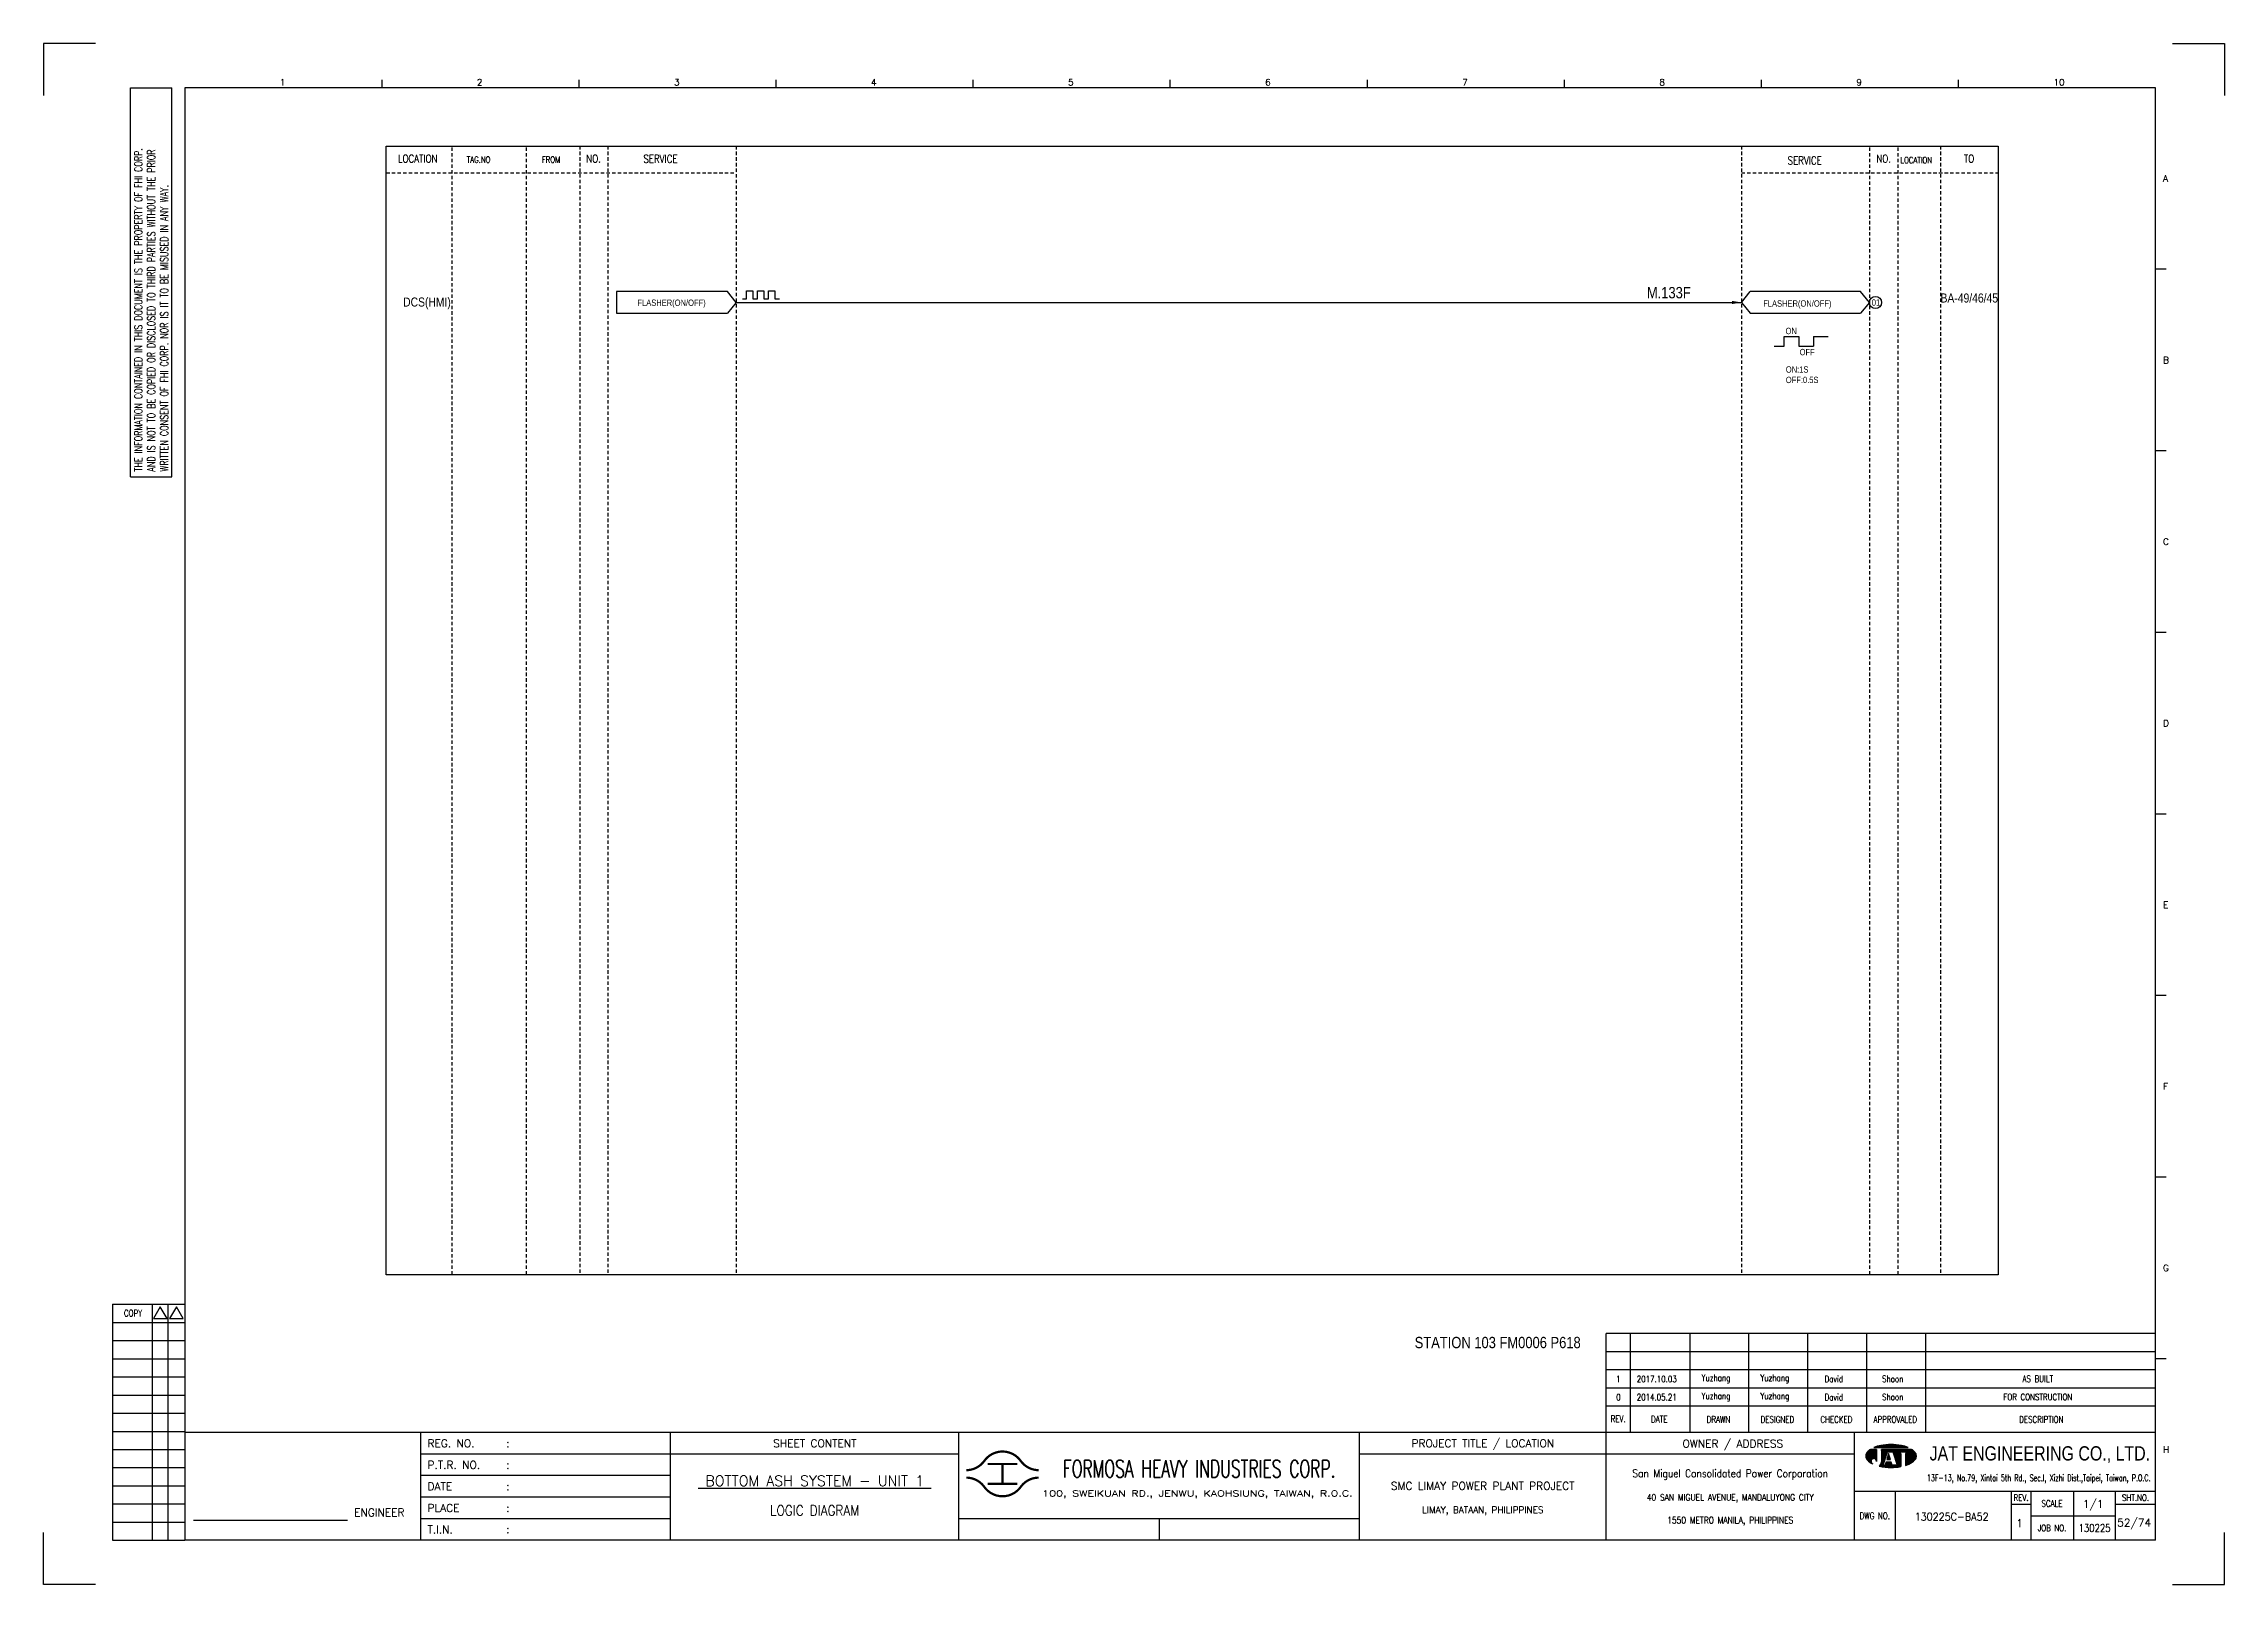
# Model space of a CAD drawing. Extents: x 1487 to 2453, y -138 to 544.
import ezdxf
from ezdxf.enums import TextEntityAlignment as Align

# ---------------------------------------------------------------- set-up
doc = ezdxf.new("R2010")
doc.units = 0
doc.header["$MEASUREMENT"] = 0
doc.linetypes.add('HIDDEN', pattern=[4, 1.5, -1, 1.5])
doc.layers.get('0').update_dxf_attribs({"linetype": 'CONTINUOUS'})
doc.layers.get('Defpoints').update_dxf_attribs({"linetype": 'CONTINUOUS'})
for name, color, linetype in [('B_DIM', 7, 'CONTINUOUS'), ('CON', 4, 'CONTINUOUS'), ('DCS', 7, 'CONTINUOUS'), ('DIM', 3, 'CONTINUOUS'), ('HID', 2, 'HIDDEN'), ('T', 2, 'CONTINUOUS'), ('TEXT', 7, 'CONTINUOUS'), ('圖框CON', 4, 'CONTINUOUS'), ('圖框DIM', 3, 'CONTINUOUS'), ('框線', 6, 'CONTINUOUS')]:
    doc.layers.add(name, color=color, linetype=linetype)
doc.styles.add('AEH', font='simplex', dxfattribs={"width": 0.8, "bigfont": 'ae'})
doc.styles.add('DAYUKP', font='complex', dxfattribs={"bigfont": 'DAYUKP.SHX'})
doc.styles.add('E2', font='simplex.shx', dxfattribs={"height": 2})
doc.styles.add('E3', font='simplex.shx', dxfattribs={"height": 3})
doc.styles.add('E4', font='simplex.shx', dxfattribs={"height": 4})
doc.styles.add('ROMANS', font='romans', dxfattribs={"width": 0.8})
doc.styles.add('style3', font='ARIALN.TTF')
doc.styles.add('WMF-Arial0', font='arial.ttf')

msp = doc.modelspace()

# ---------------------------------------------------------------- texts
at = {"layer": 'CON', "style": 'ROMANS', "width": 0.8}
for s, p in [('LOCATION', (1652.37, 493.11)), ('NO.', (1730.26, 493.11)), ('SERVICE', (1759.91, 493.04)), ('SERVICE', (2266.73, 492.3)), ('NO.', (2301.7, 493.11)), ('TO', (2339.5, 493.11))]:
    msp.add_text(s, height=3.5, dxfattribs=at).set_placement(p, align=Align.MIDDLE)
for s, p in [('TAG.NO', (1674.1, 490.46)), ('FROM', (1707.36, 490.46)), ('LOCATION', (2309.13, 490.21))]:
    msp.add_text(s, height=2.8, dxfattribs=at).set_placement(p, align=Align.BOTTOM_LEFT)
at = {"layer": 'CON', "style": 'style3'}
msp.add_text('DCS(HMI)', height=4, dxfattribs=at).set_placement((1645.92, 429.63), align=Align.MIDDLE_LEFT)
for s, p in [('FLASHER(ON/OFF)', (1749.7, 427.08)), ('FLASHER(ON/OFF)', (2248.35, 426.75)), ('01', (2296.44, 427.17)), ('ON', (2258.24, 414.57)), ('OFF', (2264.49, 405.24)), ('ON:1S', (2258.36, 397.52)), ('OFF:0.5S', (2258.36, 392.9))]:
    msp.add_text(s, height=2.8, dxfattribs=at).set_placement(p, align=Align.BOTTOM_LEFT)
msp.add_text('BA-49/46/45', height=4, dxfattribs=at).set_placement((2326.9, 429.42))
at = {"layer": 'DCS', "linetype": 'ByBlock', "style": 'style3'}
for s, p in [('M.133F', (2196.82, 431.29)), ('STATION 103 FM0006 P618', (2093.97, -33.61))]:
    msp.add_text(s, height=5, dxfattribs=at).set_placement(p)
at = {"layer": 'T', "style": 'AEH', "width": 0.8}
for s, height, p in [('1', 2.87, (2184.18, -47.3)), ('2017.10.03', 2.871, (2201.19, -47.27)), ('Yuzhang', 2.871, (2227.39, -47.19)), ('Yuzhang', 2.871, (2253.5, -47.19)), ('David', 2.871, (2279.61, -47.19)), ('Shoon', 2.871, (2305.72, -47.19)), ('AS BUILT', 2.871, (2370, -47.19)), ('0', 2.87, (2184.18, -55.34)), ('2014.05.21', 2.871, (2201.19, -55.31)), ('Yuzhang', 2.871, (2227.39, -55.23)), ('Yuzhang', 2.871, (2253.5, -55.23)), ('David', 2.871, (2279.61, -55.23)), ('Shoon', 2.871, (2305.72, -55.23)), ('FOR CONSTRUCTION', 2.8714, (2370, -55.23))]:
    msp.add_text(s, height=height, dxfattribs=at).set_placement(p, align=Align.MIDDLE)
at = {"layer": 'TEXT', "color": 2, "style": 'E3', "width": 0.8}
msp.add_text('130225', height=3.446, dxfattribs=at).set_placement((2395.13, -113.25), align=Align.MIDDLE_CENTER)

# ---------------------------------------------------------------- blocks, each defined once
blk = doc.blocks.new('LEADER')
at = {"layer": 'CON'}
blk.add_solid([(0.85, -0.57), (0.85, -1.57), (3.85, -1.07)], dxfattribs=at)
blk = doc.blocks.new('Sht_Cont_T3')
at = {"layer": 'TEXT', "color": 3, "linetype": 'Continuous', "style": 'E4'}
for tag, p in [('$SHT_CONT_L1$', (55.63, 24.91)), ('$SHT_CONT_L2$', (55.63, 16.61)), ('$SHT_CONT_L3$', (55.63, 8.3))]:
    blk.add_attdef(tag, text='', height=4, dxfattribs=at).set_placement(p, align=Align.MIDDLE)
blk = doc.blocks.new('1880-TITLE_BLK')
at = {"layer": 'TEXT', "color": 2, "linetype": 'Continuous', "style": 'E3'}
for tag, p in [('DWG_NO', (736.41, 26.44)), ('REV', (762.59, 23.97)), ('SCALE', (790.95, 31.17)), ('SHT_NO', (806.74, 23.97))]:
    blk.add_attdef(tag, text='', height=3, dxfattribs=at).set_placement(p, align=Align.MIDDLE)
at = {"layer": 'TEXT', "linetype": 'Continuous', "style": 'E2', "width": 0.6}
for tag, p in [('REV_DATE', (418.65, 19.76)), ('APPR_DATE', (492.93, 19.76))]:
    blk.add_attdef(tag, text='', height=2, dxfattribs=at).set_placement(p, align=Align.MIDDLE_LEFT)
blk = doc.blocks.new('1')
at = {"ltscale": 500, "const_width": 0.99}
blk.add_lwpolyline([(1686.83, 57.65, -0.241531), (1678.79, 61.78, 0.512989), (1662.7, 61.78, -0.241531), (1654.66, 57.65, -0.241531)], format="xyb", dxfattribs=at)
for points in [[(1664.14, 60.4), (1677.35, 60.4)], [(1670.74, 60.4), (1670.74, 51.6)], [(1664.14, 51.6), (1677.35, 51.6)]]:
    blk.add_lwpolyline(points, dxfattribs=at)
at = {"const_width": 0.99}
blk.add_lwpolyline([(1686.83, 54.35, 0.241531), (1678.79, 50.22, -0.512989), (1662.7, 50.22, 0.241531), (1654.66, 54.35, 0.241531)], format="xyb", dxfattribs=at)
at = {"layer": 'B_DIM'}
for p, q in [((2181.53, 118.11), (1938.08, 118.11)), ((1938.08, 74.29), (1938.08, 118.11)), ((1948.92, 74.29), (1948.92, 118.11)), ((1975.28, 74.29), (1975.28, 118.11)), ((2001.39, 74.29), (2001.39, 118.11)), ((2027.5, 74.29), (2027.5, 118.11)), ((2053.62, 74.29), (2053.62, 118.11)), ((2079.73, 74.29), (2079.73, 118.11)), ((2181.53, 110.07), (1938.08, 110.07)), ((1938.08, 77.93), (1938.08, 104.33)), ((2181.53, 102.03), (1938.08, 102.03)), ((2181.53, 93.99), (1938.08, 93.99)), ((2181.53, 85.95), (1938.08, 85.95))]:
    blk.add_line(p, q, dxfattribs=at)
at = {"layer": 'CON'}
for points in [[(1523.67, 26.6), (1523.67, 74.29)], [(1651.45, 26.6), (1651.45, 74.29)]]:
    blk.add_lwpolyline(points, dxfattribs=at)
at = {"layer": 'CON', "ltscale": 500}
for points in [[(1523.67, 64.75), (1413.11, 64.75)], [(1651.45, 64.75), (1523.67, 64.75)], [(1523.67, 55.22), (1413.11, 55.22)], [(1523.67, 45.69), (1413.11, 45.69)], [(1523.67, 36.15), (1413.11, 36.15)]]:
    blk.add_lwpolyline(points, dxfattribs=at)
at = {"layer": 'Defpoints'}
for points in [[(1268.99, 689.33), (1246.02, 689.33), (1246.02, 666.36)], [(2189, 689.33), (2211.97, 689.33), (2211.97, 666.36)], [(1268.99, 7.08), (1246.02, 7.08), (1246.02, 30.05)], [(2189, 7.08), (2211.97, 7.08), (2211.97, 30.05)]]:
    blk.add_lwpolyline(points, dxfattribs=at)
at = {"layer": 'DIM'}
for p, q in [((1276.46, 131.12), (1276.46, 26.6)), ((1276.46, 131.12), (1308.62, 131.12)), ((1294.26, 26.6), (1294.26, 131.12)), ((1301.15, 26.6), (1301.15, 131.12)), ((1276.46, 123.08), (1308.62, 123.08)), ((1276.46, 115.04), (1308.62, 115.04)), ((1276.46, 107), (1308.62, 107)), ((1276.46, 98.96), (1308.62, 98.96)), ((1276.46, 90.92), (1308.62, 90.92)), ((1276.46, 82.88), (1308.62, 82.88)), ((1276.46, 74.84), (1308.62, 74.84)), ((1276.46, 66.8), (1308.62, 66.8)), ((1276.46, 58.76), (1308.62, 58.76)), ((1276.46, 50.72), (1308.62, 50.72)), ((1276.46, 42.68), (1308.62, 42.68)), ((1276.46, 34.64), (1308.62, 34.64)), ((1276.46, 26.6), (1308.62, 26.6))]:
    blk.add_line(p, q, dxfattribs=at)
for points in [[(1297.7, 129.98), (1294.72, 124.81), (1300.69, 124.81)], [(1304.83, 129.98), (1301.84, 124.81), (1307.81, 124.81)]]:
    blk.add_lwpolyline(points, close=True, dxfattribs=at)
at = {"layer": 'T', "lineweight": -3}
for p, q in [((2056.73, 67.67), (2071.93, 67.67)), ((2057.91, 66.87), (2055.21, 66.87)), ((2057.91, 66.87), (2057.91, 61.52)), ((2073.45, 66.87), (2060.05, 66.87)), ((2060.05, 66.33), (2060.05, 66.87)), ((2060.05, 66.87), (2060.05, 61.23)), ((2061.8, 63.05), (2060.05, 61.24)), ((2060.85, 59.91), (2062.72, 65.8)), ((2061.65, 59.91), (2060.85, 59.91)), ((2062.08, 61.25), (2061.65, 59.91)), ((2064.44, 61.25), (2062.08, 61.25)), ((2063.26, 65), (2062.41, 62.32)), ((2062.41, 62.32), (2064.1, 62.32)), ((2062.72, 65.8), (2065.13, 65.8)), ((2064.1, 62.32), (2063.26, 65)), ((2063.79, 65.8), (2065.13, 65.8)), ((2064.86, 59.91), (2064.44, 61.25)), ((2067, 59.91), (2064.86, 59.91)), ((2065.13, 65.8), (2067, 59.91)), ((2066.74, 65.8), (2072.62, 65.8)), ((2066.74, 65), (2066.74, 65.8)), ((2068.61, 65), (2066.74, 65)), ((2068.61, 65), (2068.61, 59.21)), ((2072.62, 65), (2070.75, 65)), ((2070.75, 65), (2070.75, 59.74)), ((2072.62, 65.8), (2072.62, 65))]:
    blk.add_line(p, q, dxfattribs=at)
at = {"layer": 'T', "color": 0, "lineweight": -3}
for p, q in [((2056.94, 67.67), (2057.09, 67.82)), ((2057.16, 67.67), (2057.44, 67.95)), ((2057.39, 67.67), (2057.78, 68.07)), ((2057.61, 67.67), (2058.11, 68.18)), ((2057.83, 67.67), (2058.43, 68.27)), ((2058.05, 67.67), (2058.73, 68.35)), ((2058.27, 67.67), (2059.03, 68.43)), ((2058.49, 67.67), (2059.32, 68.49)), ((2058.72, 67.67), (2059.6, 68.55)), ((2058.94, 67.67), (2059.87, 68.6)), ((2059.16, 67.67), (2060.14, 68.65)), ((2059.38, 67.67), (2060.41, 68.7)), ((2059.6, 67.67), (2060.67, 68.74)), ((2059.82, 67.67), (2060.93, 68.77)), ((2060.05, 67.67), (2061.18, 68.81)), ((2060.27, 67.67), (2061.44, 68.84)), ((2060.49, 67.67), (2061.69, 68.87)), ((2060.71, 67.67), (2061.93, 68.89)), ((2060.93, 67.67), (2062.18, 68.91)), ((2061.15, 67.67), (2062.42, 68.93)), ((2061.38, 67.67), (2062.66, 68.95)), ((2061.6, 67.67), (2062.89, 68.97)), ((2061.82, 67.67), (2063.13, 68.98)), ((2062.04, 67.67), (2063.36, 68.99)), ((2062.26, 67.67), (2063.59, 69)), ((2062.48, 67.67), (2063.82, 69)), ((2062.71, 67.67), (2064.04, 69.01)), ((2062.93, 67.67), (2064.27, 69.01)), ((2063.15, 67.67), (2064.49, 69.01)), ((2063.37, 67.67), (2064.71, 69.01)), ((2063.59, 67.67), (2064.92, 69)), ((2063.81, 67.67), (2065.14, 69)), ((2064.04, 67.67), (2065.35, 68.99)), ((2064.26, 67.67), (2065.56, 68.98)), ((2064.48, 67.67), (2065.78, 68.97)), ((2064.7, 67.67), (2065.98, 68.95)), ((2064.92, 67.67), (2066.19, 68.94)), ((2065.14, 67.67), (2066.4, 68.92)), ((2065.37, 67.67), (2066.6, 68.9)), ((2065.59, 67.67), (2066.8, 68.88)), ((2065.81, 67.67), (2067, 68.86)), ((2066.03, 67.67), (2067.2, 68.84)), ((2066.25, 67.67), (2067.4, 68.82)), ((2066.47, 67.67), (2067.6, 68.79)), ((2066.7, 67.67), (2067.79, 68.77)), ((2066.92, 67.67), (2067.98, 68.74)), ((2067.14, 67.67), (2068.18, 68.71)), ((2067.36, 67.67), (2068.37, 68.68)), ((2067.58, 67.67), (2068.56, 68.64)), ((2067.81, 67.67), (2068.75, 68.61)), ((2068.03, 67.67), (2068.93, 68.58)), ((2068.25, 67.67), (2069.12, 68.54)), ((2068.47, 67.67), (2069.3, 68.5)), ((2068.69, 67.67), (2069.48, 68.46)), ((2068.91, 67.67), (2069.66, 68.42)), ((2069.14, 67.67), (2069.84, 68.37)), ((2069.36, 67.67), (2070.01, 68.33)), ((2069.58, 67.67), (2070.19, 68.28)), ((2069.8, 67.67), (2070.36, 68.23)), ((2070.02, 67.67), (2070.53, 68.18)), ((2070.24, 67.67), (2070.7, 68.13)), ((2070.47, 67.67), (2070.87, 68.07)), ((2070.69, 67.67), (2071.03, 68.02)), ((2070.91, 67.67), (2071.2, 67.96)), ((2071.13, 67.67), (2071.36, 67.9)), ((2071.35, 67.67), (2071.52, 67.84)), ((2071.57, 67.67), (2071.68, 67.77)), ((2071.8, 67.67), (2071.83, 67.71)), ((2053.09, 63.82), (2056.14, 66.87)), ((2053.09, 64.04), (2055.92, 66.87)), ((2053.11, 63.62), (2056.36, 66.87)), ((2053.12, 64.29), (2055.7, 66.87)), ((2053.14, 63.43), (2056.58, 66.87)), ((2053.18, 63.25), (2056.8, 66.87)), ((2053.18, 64.57), (2055.47, 66.87)), ((2053.24, 63.08), (2057.03, 66.87)), ((2053.29, 64.91), (2055.25, 66.87)), ((2053.3, 62.92), (2057.25, 66.87)), ((2053.37, 62.77), (2057.47, 66.87)), ((2053.45, 62.63), (2057.69, 66.87)), ((2053.54, 62.5), (2057.91, 66.86)), ((2053.61, 65.45), (2054.47, 66.31)), ((2053.64, 62.37), (2057.91, 66.64)), ((2053.74, 62.25), (2057.91, 66.42)), ((2053.84, 62.14), (2057.91, 66.2)), ((2053.95, 62.02), (2057.91, 65.98)), ((2054.07, 61.91), (2057.91, 65.75)), ((2054.18, 61.8), (2057.91, 65.53)), ((2054.29, 61.7), (2057.91, 65.31)), ((2054.41, 61.59), (2057.91, 65.09)), ((2054.53, 61.49), (2057.91, 64.87)), ((2054.65, 61.39), (2057.91, 64.65)), ((2054.78, 61.29), (2055.59, 62.11)), ((2054.9, 61.2), (2055.48, 61.77)), ((2055.03, 61.11), (2055.46, 61.53)), ((2055.16, 61.01), (2055.47, 61.33)), ((2055.3, 60.93), (2055.52, 61.15)), ((2055.43, 60.84), (2055.59, 60.99)), ((2055.57, 60.76), (2055.67, 60.85)), ((2055.71, 60.67), (2055.76, 60.73)), ((2055.85, 60.59), (2055.88, 60.62)), ((2056, 60.52), (2056, 60.52)), ((2056.12, 62.63), (2057.91, 64.42)), ((2056.14, 60.44), (2056.14, 60.44)), ((2056.46, 62.75), (2057.91, 64.2)), ((2056.7, 62.77), (2057.91, 63.98)), ((2056.9, 62.75), (2057.91, 63.76)), ((2057.08, 62.71), (2057.91, 63.54)), ((2057.23, 62.64), (2057.91, 63.32)), ((2057.37, 62.56), (2057.91, 63.09)), ((2057.5, 62.46), (2057.91, 62.87)), ((2057.61, 62.35), (2057.91, 62.65)), ((2057.7, 62.23), (2057.91, 62.43)), ((2057.79, 62.09), (2057.91, 62.21)), ((2057.85, 61.93), (2057.91, 61.99)), ((2057.89, 61.75), (2057.91, 61.76)), ((2057.91, 61.54), (2057.91, 61.55)), ((2059.09, 59.4), (2061.43, 61.74)), ((2059.28, 59.36), (2061.33, 61.42)), ((2059.46, 59.32), (2061.23, 61.09)), ((2059.64, 59.29), (2061.12, 60.77)), ((2059.83, 59.25), (2061.02, 60.44)), ((2059.86, 60.39), (2061.54, 62.07)), ((2059.98, 60.73), (2061.64, 62.39)), ((2060.02, 59.22), (2060.92, 60.12)), ((2060.03, 61), (2061.74, 62.72)), ((2060.05, 63.24), (2063.68, 66.87)), ((2060.05, 63.46), (2063.46, 66.87)), ((2060.05, 63.68), (2063.23, 66.87)), ((2060.05, 63.9), (2063.01, 66.87)), ((2060.05, 64.13), (2062.79, 66.87)), ((2060.05, 64.35), (2062.57, 66.87)), ((2060.05, 64.57), (2062.35, 66.87)), ((2060.05, 64.79), (2062.13, 66.87)), ((2060.05, 65.01), (2061.9, 66.87)), ((2060.05, 65.23), (2061.68, 66.87)), ((2060.05, 65.46), (2061.46, 66.87)), ((2060.05, 66.12), (2060.79, 66.87)), ((2060.05, 66.34), (2060.57, 66.87)), ((2060.05, 66.56), (2060.35, 66.87)), ((2060.05, 66.79), (2060.13, 66.87)), ((2060.05, 65.68), (2061.24, 66.87)), ((2060.05, 65.9), (2061.02, 66.87)), ((2060.05, 63.02), (2062.67, 65.64)), ((2060.05, 62.8), (2062.57, 65.32)), ((2060.05, 62.57), (2062.47, 64.99)), ((2060.05, 62.35), (2062.36, 64.67)), ((2060.05, 62.13), (2062.26, 64.34)), ((2060.05, 61.91), (2062.16, 64.02)), ((2060.05, 61.69), (2062.05, 63.69)), ((2060.05, 61.46), (2061.95, 63.37)), ((2060.05, 61.24), (2060.05, 61.24)), ((2060.21, 59.19), (2060.93, 59.91)), ((2060.4, 59.16), (2061.15, 59.91)), ((2060.59, 59.13), (2061.38, 59.91)), ((2060.78, 59.1), (2061.6, 59.91)), ((2060.98, 59.07), (2063.16, 61.25)), ((2061.17, 59.04), (2063.38, 61.25)), ((2061.37, 59.02), (2063.6, 61.25)), ((2061.57, 59), (2063.82, 61.25)), ((2061.68, 59.99), (2062.94, 61.25)), ((2061.77, 58.97), (2064.04, 61.25)), ((2061.78, 60.32), (2062.71, 61.25)), ((2061.88, 60.64), (2062.49, 61.25)), ((2061.97, 58.95), (2064.27, 61.25)), ((2061.99, 60.96), (2062.27, 61.25)), ((2062.17, 58.94), (2064.45, 61.21)), ((2062.38, 58.92), (2064.51, 61.05)), ((2062.45, 62.32), (2063.71, 63.57)), ((2062.5, 62.58), (2063.65, 63.74)), ((2062.58, 58.9), (2064.56, 60.88)), ((2062.6, 62.91), (2063.6, 63.91)), ((2062.68, 62.32), (2063.76, 63.4)), ((2062.7, 63.23), (2063.55, 64.08)), ((2062.79, 58.89), (2064.61, 60.71)), ((2062.8, 63.56), (2063.49, 64.25)), ((2062.83, 65.8), (2063.9, 66.87)), ((2062.9, 62.32), (2063.81, 63.24)), ((2062.91, 63.88), (2063.44, 64.42)), ((2063, 58.88), (2064.67, 60.54)), ((2063.01, 64.2), (2063.39, 64.58)), ((2063.05, 65.8), (2064.12, 66.87)), ((2063.11, 64.53), (2063.33, 64.75)), ((2063.12, 62.32), (2063.87, 63.07)), ((2063.21, 64.85), (2063.28, 64.92)), ((2063.21, 58.87), (2064.72, 60.37)), ((2063.27, 65.8), (2064.34, 66.87)), ((2063.34, 62.32), (2063.92, 62.9)), ((2063.43, 58.86), (2064.77, 60.2)), ((2063.49, 65.8), (2064.56, 66.87)), ((2063.56, 62.32), (2063.97, 62.73)), ((2063.64, 58.85), (2064.82, 60.03)), ((2063.72, 65.8), (2064.79, 66.87)), ((2063.78, 62.32), (2064.03, 62.56)), ((2063.86, 58.85), (2064.92, 59.91)), ((2063.94, 65.8), (2065.01, 66.87)), ((2064.01, 62.32), (2064.08, 62.39)), ((2064.08, 58.84), (2065.15, 59.91)), ((2064.16, 65.8), (2065.23, 66.87)), ((2064.3, 58.84), (2065.37, 59.91)), ((2064.38, 65.8), (2065.45, 66.87)), ((2064.52, 58.84), (2065.59, 59.91)), ((2064.6, 65.8), (2065.67, 66.87)), ((2064.74, 58.85), (2065.81, 59.91)), ((2064.82, 65.8), (2065.89, 66.87)), ((2064.97, 58.85), (2066.03, 59.91)), ((2065.05, 65.8), (2066.12, 66.87)), ((2065.16, 65.69), (2066.34, 66.87)), ((2065.2, 58.86), (2066.25, 59.91)), ((2065.22, 65.53), (2066.56, 66.87)), ((2065.27, 65.36), (2066.78, 66.87)), ((2065.32, 65.19), (2067, 66.87)), ((2065.38, 65.02), (2067.22, 66.87)), ((2065.43, 64.85), (2067.45, 66.87)), ((2065.43, 58.87), (2066.48, 59.91)), ((2065.48, 64.69), (2067.67, 66.87)), ((2065.54, 64.52), (2066.74, 65.71)), ((2065.59, 64.35), (2066.74, 65.49)), ((2065.65, 64.18), (2066.74, 65.27)), ((2065.66, 58.88), (2066.7, 59.91)), ((2065.7, 64.01), (2066.74, 65.05)), ((2065.75, 63.84), (2066.9, 65)), ((2065.81, 63.68), (2067.12, 65)), ((2065.86, 63.51), (2067.35, 65)), ((2065.9, 58.89), (2066.92, 59.91)), ((2065.91, 63.34), (2067.57, 65)), ((2065.97, 63.17), (2067.79, 65)), ((2066.02, 63), (2068.01, 65)), ((2066.07, 62.84), (2068.23, 65)), ((2066.13, 62.67), (2068.46, 65)), ((2066.14, 58.91), (2068.61, 61.38)), ((2066.18, 62.5), (2068.61, 64.93)), ((2066.23, 62.33), (2068.61, 64.71)), ((2066.29, 62.16), (2068.61, 64.48)), ((2066.34, 61.99), (2068.61, 64.26)), ((2066.38, 58.93), (2068.61, 61.16)), ((2066.39, 61.83), (2068.61, 64.04)), ((2066.45, 61.66), (2068.61, 63.82)), ((2066.5, 61.49), (2068.61, 63.6)), ((2066.56, 61.32), (2068.61, 63.38)), ((2066.61, 61.15), (2068.61, 63.15)), ((2066.62, 58.95), (2068.61, 60.94)), ((2066.66, 60.99), (2068.61, 62.93)), ((2066.72, 60.82), (2068.61, 62.71)), ((2066.77, 60.65), (2068.61, 62.49)), ((2066.82, 65.8), (2067.89, 66.87)), ((2066.82, 60.48), (2068.61, 62.27)), ((2066.87, 58.97), (2068.61, 60.72)), ((2066.88, 60.31), (2068.61, 62.05)), ((2066.93, 60.14), (2068.61, 61.82)), ((2066.98, 59.98), (2068.61, 61.6)), ((2067.04, 65.8), (2068.11, 66.87)), ((2067.11, 59), (2068.61, 60.49)), ((2067.26, 65.8), (2068.33, 66.87)), ((2067.37, 59.03), (2068.61, 60.27)), ((2067.48, 65.8), (2068.55, 66.87)), ((2067.62, 59.06), (2068.61, 60.05)), ((2067.71, 65.8), (2068.78, 66.87)), ((2067.88, 59.1), (2068.61, 59.83)), ((2067.93, 65.8), (2069, 66.87)), ((2068.14, 59.14), (2068.61, 59.61)), ((2068.15, 65.8), (2069.22, 66.87)), ((2068.37, 65.8), (2069.44, 66.87)), ((2068.4, 59.18), (2068.61, 59.38)), ((2068.59, 65.8), (2069.66, 66.87)), ((2068.81, 65.8), (2069.88, 66.87)), ((2069.04, 65.8), (2070.11, 66.87)), ((2069.26, 65.8), (2070.33, 66.87)), ((2069.48, 65.8), (2070.55, 66.87)), ((2069.7, 65.8), (2070.77, 66.87)), ((2069.92, 65.8), (2070.99, 66.87)), ((2070.14, 65.8), (2071.21, 66.87)), ((2070.37, 65.8), (2071.44, 66.87)), ((2070.59, 65.8), (2071.66, 66.87)), ((2070.75, 63.08), (2074.07, 66.4)), ((2070.75, 62.86), (2074.19, 66.3)), ((2070.75, 62.63), (2074.31, 66.2)), ((2070.75, 62.41), (2074.43, 66.09)), ((2070.75, 62.19), (2074.54, 65.98)), ((2070.75, 61.97), (2074.66, 65.87)), ((2070.75, 61.75), (2074.77, 65.76)), ((2070.75, 61.53), (2074.87, 65.65)), ((2070.75, 61.3), (2074.98, 65.53)), ((2070.75, 61.08), (2075.08, 65.41)), ((2070.75, 60.86), (2075.17, 65.28)), ((2070.75, 60.64), (2075.25, 65.14)), ((2070.75, 63.96), (2071.78, 65)), ((2070.75, 63.74), (2072, 65)), ((2070.75, 63.52), (2072.22, 65)), ((2070.75, 63.3), (2072.45, 65)), ((2070.75, 64.41), (2071.34, 65)), ((2070.75, 64.19), (2071.56, 65)), ((2070.75, 64.85), (2070.89, 65)), ((2070.75, 64.63), (2071.12, 65)), ((2070.75, 60.42), (2075.33, 64.99)), ((2070.75, 60.2), (2075.39, 64.84)), ((2070.75, 59.97), (2075.45, 64.67)), ((2070.75, 59.75), (2075.5, 64.5)), ((2070.81, 65.8), (2071.88, 66.87)), ((2071.03, 65.8), (2072.1, 66.87)), ((2071.07, 59.85), (2075.53, 64.32)), ((2071.25, 65.8), (2072.32, 66.87)), ((2071.42, 59.97), (2075.56, 64.12)), ((2071.47, 65.8), (2072.54, 66.87)), ((2071.7, 65.8), (2072.77, 66.87)), ((2071.78, 60.12), (2075.57, 63.9)), ((2071.92, 65.8), (2072.99, 66.87)), ((2072.14, 65.8), (2073.21, 66.87)), ((2072.17, 60.28), (2075.55, 63.67)), ((2072.36, 65.8), (2073.43, 66.87)), ((2072.58, 65.8), (2073.57, 66.78)), ((2072.59, 60.48), (2075.51, 63.4)), ((2072.62, 65.62), (2073.7, 66.69)), ((2072.62, 65.39), (2073.83, 66.6)), ((2072.62, 65.17), (2073.95, 66.5)), ((2073.08, 60.75), (2075.42, 63.1)), ((2073.74, 61.19), (2075.24, 62.69))]:
    blk.add_line(p, q, dxfattribs=at)
at = {"layer": 'T', "lineweight": -3}
for centre, major_axis, start_param, end_param in [((2062.5, 54), (-10.49, 10.49), 5.683021, 5.897183), ((2064.33, 44.23), (-17.52, 17.52), 5.497787, 5.683021), ((2064.33, 44.23), (17.52, 17.52), 0.600164, 0.785398), ((2066.16, 54), (10.49, 10.49), 0.386002, 0.600164), ((2055.58, 63.92), (1.76, 1.76), 1.614811, 2.356194), ((2055.58, 63.92), (-1.76, 1.76), 0.785398, 1.526782), ((2059.72, 60.14), (-5.73, 5.73), 6.088179, 6.3272), ((2059.72, 67.71), (5.73, 5.73), 3.097578, 3.478972), ((2056.68, 61.54), (-0.868, 0.868), 3.906164, 8.245601), ((2057.88, 61.28), (1.53, 1.53), 4.470635, 5.546585), ((2064.33, 83.62), (17.52, 17.52), 3.710226, 3.926991), ((2064.33, 83.62), (17.52, 17.52), 3.926991, 4.100643), ((2066.16, 73.85), (-10.49, 10.49), 2.670765, 2.781027), ((2068.93, 67.71), (-5.73, 5.73), 2.781027, 3.185607), ((2068.93, 60.14), (-5.73, 5.73), 4.668374, 4.907395), ((2073.07, 63.92), (-1.76, 1.76), 3.926991, 4.668374), ((2073.07, 63.92), (1.76, 1.76), 4.756403, 5.497787)]:
    blk.add_ellipse(centre, major_axis=major_axis, ratio=1, start_param=start_param, end_param=end_param, dxfattribs=at)
at = {"layer": '圖框CON'}
for p, q in [((1284.5, 669.81), (1302.87, 669.81)), ((1284.5, 497.52), (1284.5, 669.81)), ((1302.87, 497.52), (1302.87, 669.81)), ((1395.91, 669.85), (1395.91, 673.29)), ((1483.2, 669.85), (1483.2, 673.29)), ((1570.49, 669.85), (1570.49, 673.29)), ((1657.78, 669.85), (1657.78, 673.29)), ((1745.08, 669.85), (1745.08, 673.29)), ((1832.37, 669.85), (1832.37, 673.29)), ((1919.66, 669.85), (1919.66, 673.29)), ((2006.95, 669.85), (2006.95, 673.29)), ((2094.24, 669.85), (2094.24, 673.29)), ((2186.14, 589.41), (2181.53, 589.41)), ((2186.14, 509.01), (2181.53, 509.01)), ((1284.5, 497.52), (1302.87, 497.52)), ((2186.14, 428.61), (2181.53, 428.61)), ((2186.14, 348.2), (2181.53, 348.2)), ((2186.14, 267.8), (2181.53, 267.8)), ((2186.14, 187.4), (2181.53, 187.4)), ((2186.14, 107), (2181.53, 107)), ((2048.1, 48.3), (2181.53, 48.3)), ((2066.14, 48.3), (2066.14, 26.6)), ((2117.55, 48.3), (2117.55, 26.6)), ((2117.55, 42.62), (2126.28, 42.62)), ((2126.28, 48.3), (2126.28, 26.6)), ((2145.25, 26.6), (2145.25, 48.3)), ((2163.72, 26.6), (2163.72, 48.3)), ((2163.72, 42.62), (2181.53, 42.62)), ((1740.17, 36.15), (1740.17, 26.6)), ((2126.28, 37.45), (2163.72, 37.45))]:
    blk.add_line(p, q, dxfattribs=at)
for points in [[(1413.11, 26.6), (1413.11, 74.29)], [(1828.89, 26.6), (1828.89, 74.29)], [(1938.08, 26.6), (1938.08, 74.29)], [(2048.1, 26.6), (2048.1, 74.29)], [(2048.1, 64.75), (1828.89, 64.75)], [(1828.89, 36.15), (1802.67, 36.15), (1651.45, 36.15)]]:
    blk.add_lwpolyline(points, dxfattribs=at)
at = {"layer": '圖框DIM'}
blk.add_line((1312.36, 35.55), (1380.65, 35.55), dxfattribs=at)
at = {"layer": '框線'}
for p, q in [((1308.62, 669.81), (1308.62, 26.6)), ((2181.53, 669.81), (1308.62, 669.81)), ((2181.53, 26.6), (2181.53, 669.81)), ((2181.53, 74.29), (1308.62, 74.29)), ((2181.53, 26.6), (1308.62, 26.6))]:
    blk.add_line(p, q, dxfattribs=at)
at = {"style": 'DAYUKP'}
for s, height, p in [('1', 2.87, (1350.64, 670.78)), ('2', 2.87, (1437.93, 670.78)), ('3', 2.87, (1525.22, 670.78)), ('4', 2.87, (1612.51, 670.78)), ('5', 2.87, (1699.8, 670.78)), ('6', 2.87, (1787.1, 670.78)), ('7', 2.87, (1874.39, 670.78)), ('8', 2.87, (1961.68, 670.78)), ('9', 2.87, (2048.97, 670.78)), ('10', 2.871, (2136.26, 670.78))]:
    blk.add_text(s, height=height, dxfattribs=at).set_placement(p)
for s, p in [('A', (2184.79, 629.6)), ('B', (2184.79, 549.2)), ('C', (2184.79, 468.8)), ('D', (2184.79, 388.39)), ('E', (2184.79, 307.99)), ('F', (2184.79, 227.59)), ('G', (2184.79, 147.19)), ('H', (2184.79, 66.79))]:
    blk.add_text(s, height=2.87, dxfattribs=at).set_placement(p, align=Align.MIDDLE_LEFT)
at = {"style": 'WMF-Arial0', "width": 0.8}
blk.add_text('JAT ENGINEERING CO., LTD.', height=6.3172, dxfattribs=at).set_placement((2130.24, 64.55), align=Align.MIDDLE)
at = {"color": 90, "ltscale": 500, "style": 'ROMANS', "width": 0.65}
blk.add_text('FORMOSA HEAVY INDUSTRIES CORP.', height=7.7366, dxfattribs=at).set_placement((1757.9, 58.28), align=Align.MIDDLE)
at = {"color": 2, "ltscale": 500, "style": 'ROMANS', "width": 0.85}
blk.add_text('San Miguel Consolidated Power Corporation', height=3.4457, dxfattribs=at).set_placement((1993.09, 56.23), align=Align.MIDDLE_CENTER)
at = {"color": 2, "ltscale": 500, "style": 'ROMANS'}
for s, height, p in [('SMC LIMAY POWER PLANT PROJECT', 3.4457, (1883.48, 50.7)), ('LIMAY, BATAAN, PHILIPPINES', 2.8714, (1883.48, 40.08))]:
    blk.add_text(s, height=height, dxfattribs=at).set_placement(p, align=Align.MIDDLE_CENTER)
at = {"color": 4, "ltscale": 500, "style": 'ROMANS', "width": 0.85}
for s, p in [('40 SAN MIGUEL AVENUE, MANDALUYONG CITY', (1993.09, 45.61)), ('1550 METRO MANILA, PHILIPPINES', (1993.09, 35.51))]:
    blk.add_text(s, height=2.8714, dxfattribs=at).set_placement(p, align=Align.MIDDLE_CENTER)
at = {"layer": 'B_DIM', "style": 'AEH', "width": 0.8}
for s, height, p in [('REV.', 2.871, (1943.45, 80.37)), ('DATE', 2.871, (1961.68, 80.21)), ('DRAWN', 2.871, (1987.87, 80.12)), ('DESIGNED', 2.871, (2013.98, 80.12)), ('CHECKED', 2.871, (2040.1, 80.12)), ('APPROVALED', 2.871, (2066.21, 80.12)), ('DESCRIPTION', 2.8714, (2130.87, 80.12))]:
    blk.add_text(s, height=height, dxfattribs=at).set_placement(p, align=Align.MIDDLE)
at = {"layer": 'DIM', "style": 'ROMANS', "width": 0.75}
for s, p in [('THE INFORMATION CONTAINED IN THIS DOCUMENT IS THE PROPERTY OF FHI CORP.', (1287.94, 499.82)), ('AND IS NOT TO BE COPIED OR DISCLOSED TO THIRD PARTIES WITHOUT THE PRIOR', (1293.68, 499.82)), ('WRITTEN CONSENT OF FHI CORP. NOR IS IT TO BE MISUSED IN ANY WAY.', (1299.43, 499.82))]:
    blk.add_text(s, height=3.4457, rotation=90, dxfattribs=at).set_placement(p, align=Align.MIDDLE_LEFT)
at = {"layer": 'DIM', "style": 'ROMANS', "width": 0.8}
blk.add_text('COPY', height=2.871, dxfattribs=at).set_placement((1285.64, 127.16), align=Align.MIDDLE)
at = {"layer": 'HID', "ltscale": 500, "style": 'ROMANS'}
for s, height, p in [('REG. NO.', 3.446, (1416.1, 69.52)), (':', 3.45, (1450.9, 69.52)), ('P.T.R. NO.', 3.446, (1416.1, 59.99)), (':', 3.45, (1450.9, 59.99)), ('DATE', 3.446, (1416.1, 50.45)), (':', 3.45, (1450.9, 50.45)), ('PLACE', 3.446, (1416.1, 40.92)), (':', 3.45, (1450.9, 40.92)), ('T.I.N.', 3.446, (1416.1, 31.37)), (':', 3.45, (1450.9, 31.39))]:
    blk.add_text(s, height=height, dxfattribs=at).set_placement(p, align=Align.MIDDLE_LEFT)
for s, p in [('SHEET CONTENT', (1587.56, 69.52)), ('PROJECT TITLE / LOCATION', (1883.48, 69.28)), ('OWNER / ADDRESS', (1994.25, 69.12))]:
    blk.add_text(s, height=3.4457, dxfattribs=at).set_placement(p, align=Align.MIDDLE)
at = {"layer": 'HID', "style": 'ROMANS', "width": 1.216198}
blk.add_text('100, SWEIKUAN RD., JENWU, KAOHSIUNG, TAIWAN, R.O.C.', height=2.5897, dxfattribs=at).set_placement((1688.31, 46.06), (1825.84, 46.06), align=Align.FIT)
at = {"layer": 'HID', "style": 'ROMANS'}
blk.add_text('ENGINEER', height=3.446, dxfattribs=at).set_placement((1394.71, 37.18), align=Align.CENTER)
at = {"layer": 'HID', "color": 7, "style": 'ROMANS', "width": 0.8}
for s, p in [('DWG NO.', (2057.12, 37.45)), ('REV.', (2121.92, 45.46)), ('SCALE', (2135.64, 42.87)), ('SHT.NO.', (2172.62, 45.46)), ('JOB NO.', (2135.64, 32.03))]:
    blk.add_text(s, height=2.871, dxfattribs=at).set_placement(p, align=Align.MIDDLE)
at = {"layer": 'T', "color": 2, "ltscale": 500, "style": 'ROMANS', "width": 0.65}
blk.add_text('13F-13, No.79, Xintai 5th Rd., Sec.I, Xizhi Dist.,Taipei, Taiwan, P.O.C.', height=2.8714, dxfattribs=at).set_placement((2129.74, 52.81), align=Align.CENTER)

# ---------------------------------------------------------------- linework, layer by layer
at = {"layer": 'CON', "color": 6}
for p, q in [((1740.46, 434.27), (1740.46, 424.63)), ((1789.6, 434.27), (1740.46, 434.27)), ((1793.5, 429.45), (1789.6, 434.27)), ((1793.5, 429.45), (1789.6, 424.63)), ((2238.7, 429.45), (2242.6, 434.27)), ((2238.7, 429.45), (2242.6, 424.63)), ((2291.5, 434.27), (2242.6, 434.27)), ((2295.4, 429.45), (2291.5, 434.27)), ((2295.4, 429.45), (2291.5, 424.63)), ((1740.46, 424.63), (1789.6, 424.63)), ((2242.6, 424.63), (2291.5, 424.63))]:
    msp.add_line(p, q, dxfattribs=at)
at = {"layer": 'CON'}
for p, q in [((1793.5, 429.45), (2238.7, 429.45)), ((1796.18, 430.99), (1798.06, 430.99)), ((1798.06, 434.64), (1800.83, 434.64)), ((1798.06, 430.99), (1798.06, 434.64)), ((1800.83, 434.64), (1800.83, 430.99)), ((1800.83, 430.99), (1802.91, 430.99)), ((1802.91, 430.99), (1802.91, 434.64)), ((1802.91, 434.64), (1805.68, 434.64)), ((1805.68, 434.64), (1805.68, 430.99)), ((1805.68, 430.99), (1807.76, 430.99)), ((1807.76, 434.64), (1810.53, 434.64)), ((1807.76, 430.99), (1807.76, 434.64)), ((1810.53, 434.64), (1810.53, 430.99)), ((1810.53, 430.99), (1812.6, 430.99)), ((2253.19, 410.07), (2257.68, 410.07)), ((2257.68, 410.07), (2257.68, 414.44)), ((2257.68, 414.44), (2264.17, 414.44)), ((2257.68, 414.44), (2264.17, 414.44)), ((2264.17, 414.44), (2264.17, 410.07)), ((2264.17, 410.07), (2270.66, 410.07)), ((2270.66, 414.44), (2270.66, 410.07)), ((2270.66, 414.44), (2277.16, 414.44)), ((2270.66, 414.44), (2277.16, 414.44))]:
    msp.add_line(p, q, dxfattribs=at)
msp.add_lwpolyline([(1638.45, 498.72), (2352.45, 498.72), (2352.45, -1.09), (1638.45, -1.09)], close=True, dxfattribs=at)
msp.add_circle((2298.08, 429.45), 2.68, dxfattribs=at)
at = {"layer": 'HID'}
for p, q in [((1667.5, 498.02), (1667.5, -1.09)), ((1700.42, 498.02), (1700.42, -1.09)), ((1724.14, 498.72), (1724.14, -1.11)), ((1736.56, 498.72), (1736.56, -1.11)), ((1793.5, 498.72), (1793.5, -1.09)), ((2238.7, 498.72), (2238.7, -1.09)), ((2295.4, 498.02), (2295.4, -1.09)), ((2308, 498.02), (2308, -1.09)), ((2326.9, 498.72), (2326.9, -1.09)), ((1638.45, 486.81), (1793.5, 486.81)), ((2238.7, 486.81), (2352.45, 486.81))]:
    msp.add_line(p, q, dxfattribs=at)

# ---------------------------------------------------------------- block references
msp.add_blockref('1', (240.65, -145.28))
at = {"layer": 'CON', "xscale": 1.4, "yscale": 1.4, "zscale": 1.4}
msp.add_blockref('LEADER', (2233.31, 430.94), dxfattribs=at)
at = {"layer": 'TEXT', "color": 0}
ref = msp.add_blockref('Sht_Cont_T3', (1764.32, -118.67), dxfattribs=dict(at, xscale=1.148576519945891, yscale=1.148576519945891, zscale=1.148576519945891))
ref.add_attrib('$SHT_CONT_L1$', '%%U BOTTOM ASH SYSTEM - UNIT 1 ', dxfattribs={"color": 3, "linetype": 'Continuous', "height": 4.5943, "style": 'E4'}).set_placement((1828.21, -90.06), align=Align.TOP_CENTER)
ref.add_attrib('$SHT_CONT_L3$', 'LOGIC DIAGRAM', dxfattribs={"color": 3, "linetype": 'Continuous', "height": 4.5943, "style": 'E4', "width": 0.85}).set_placement((1828.21, -109.14), align=Align.BOTTOM_CENTER)
ref = msp.add_blockref('1880-TITLE_BLK', (1486, -138.62), dxfattribs=dict(at, xscale=1.148576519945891, yscale=1.148576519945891, zscale=1.148576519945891))
ref.add_attrib('DWG_NO', '130225C-BA52', dxfattribs={"color": 2, "linetype": 'Continuous', "height": 3.4457, "style": 'E3', "width": 0.9}).set_placement((2331.82, -108.24), align=Align.MIDDLE)
ref.add_attrib('REV', '1', dxfattribs={"color": 2, "linetype": 'Continuous', "height": 3.45, "style": 'E3'}).set_placement((2361.89, -111.08), align=Align.MIDDLE)
ref.add_attrib('SCALE', '1/1', dxfattribs={"color": 2, "linetype": 'Continuous', "height": 3.446, "style": 'E3'}).set_placement((2394.46, -102.82), align=Align.MIDDLE)
ref.add_attrib('SHT_NO', '52/74', dxfattribs={"color": 2, "linetype": 'Continuous', "height": 3.446, "style": 'E3'}).set_placement((2412.6, -111.08), align=Align.MIDDLE)

msp.set_redraw_order([(e.dxf.handle, doc.entitydb.next_handle()) for e in msp.query("TEXT MTEXT ATTDEF DIMENSION ARC_DIMENSION")])  # texts and dimensions are drawn at this point

doc.saveas('drawing.dxf')
